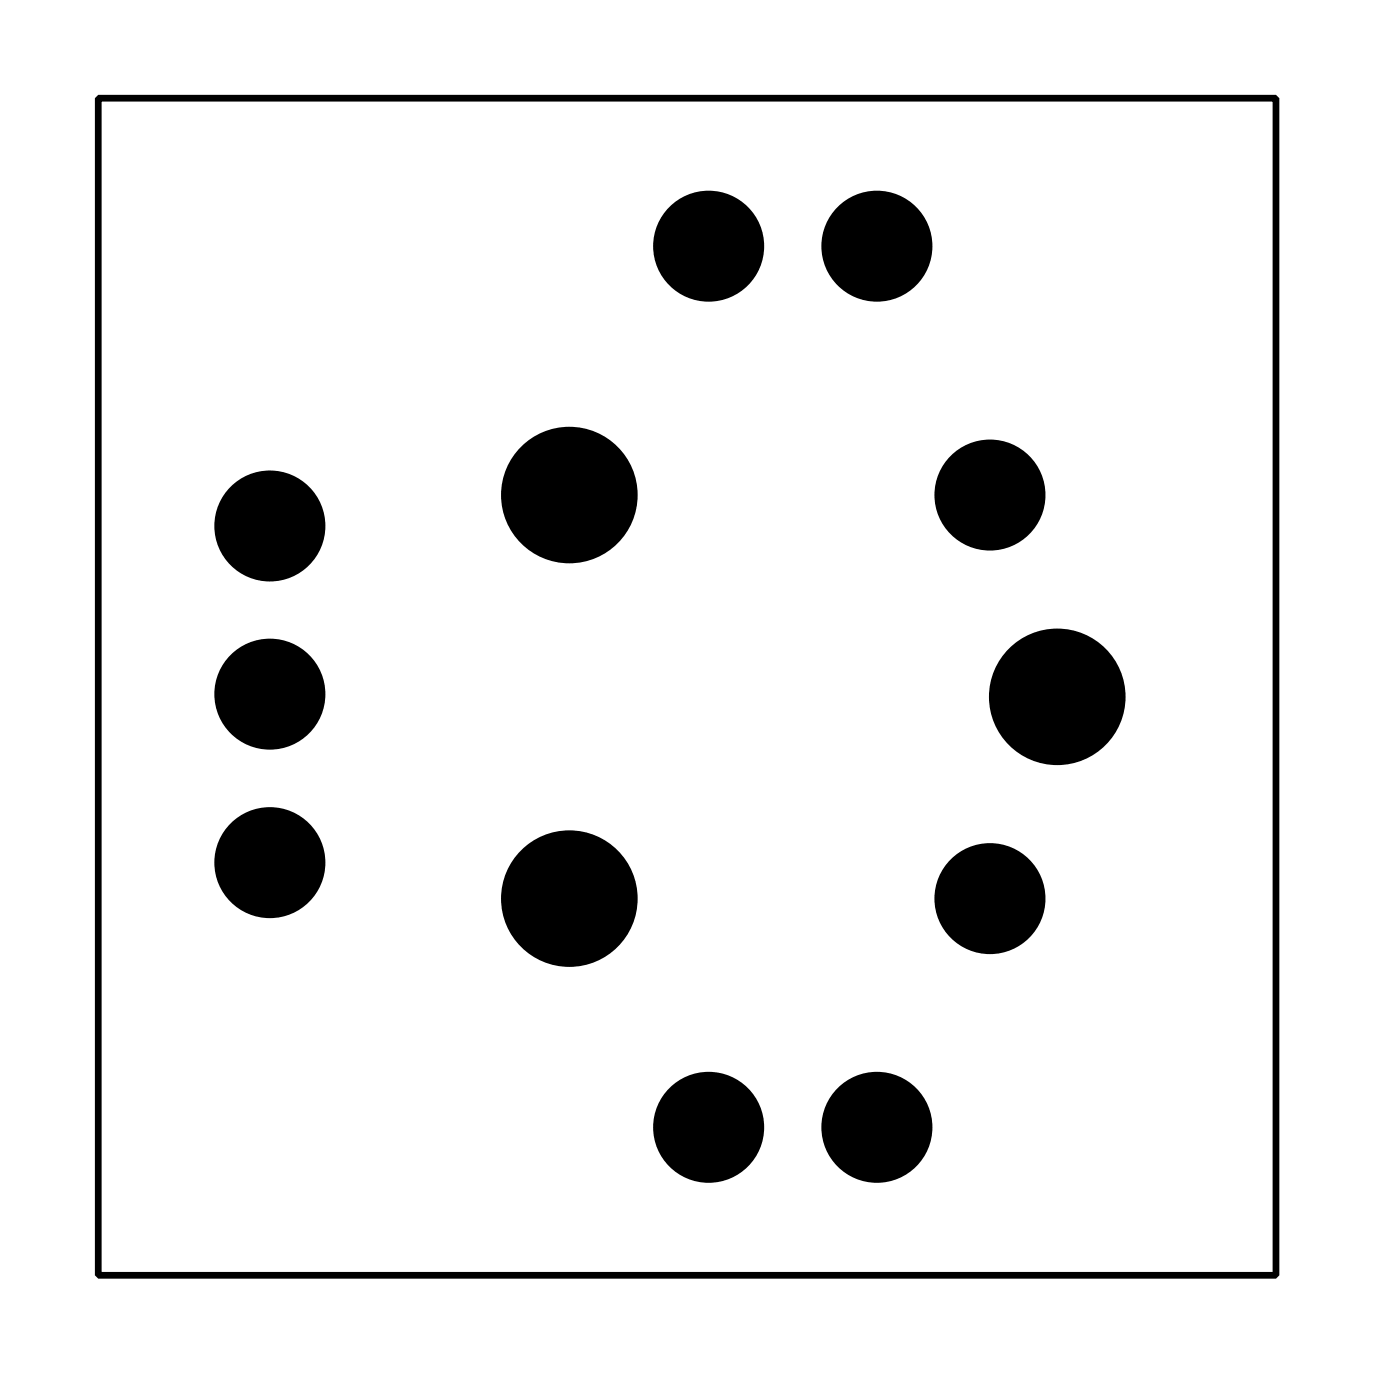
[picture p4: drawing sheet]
<svg xmlns="http://www.w3.org/2000/svg" width="41mm" height="42mm" viewBox="0 0 41 42" stroke-linecap="round" stroke-linejoin="round" font-family="sans-serif">
<g fill="#000">
<circle cx="8" cy="15.6" r="1.65"/>
<circle cx="16.9" cy="14.7" r="2.03"/>
<circle cx="21.1" cy="7.3" r="1.65"/>
<circle cx="26.1" cy="7.3" r="1.65"/>
<circle cx="29.4" cy="14.7" r="1.65"/>
<circle cx="8" cy="25.6" r="1.65"/>
<circle cx="8" cy="20.6" r="1.65"/>
<circle cx="16.9" cy="26.7" r="2.03"/>
<circle cx="21.1" cy="33.5" r="1.65"/>
<circle cx="26.1" cy="33.5" r="1.65"/>
<circle cx="29.4" cy="26.7" r="1.65"/>
<circle cx="31.4" cy="20.7" r="2.03"/>
</g>
<path d="M2.9 2.9h35v35h-35z" fill="none" stroke="#000" stroke-width=".2"/>
</svg>
